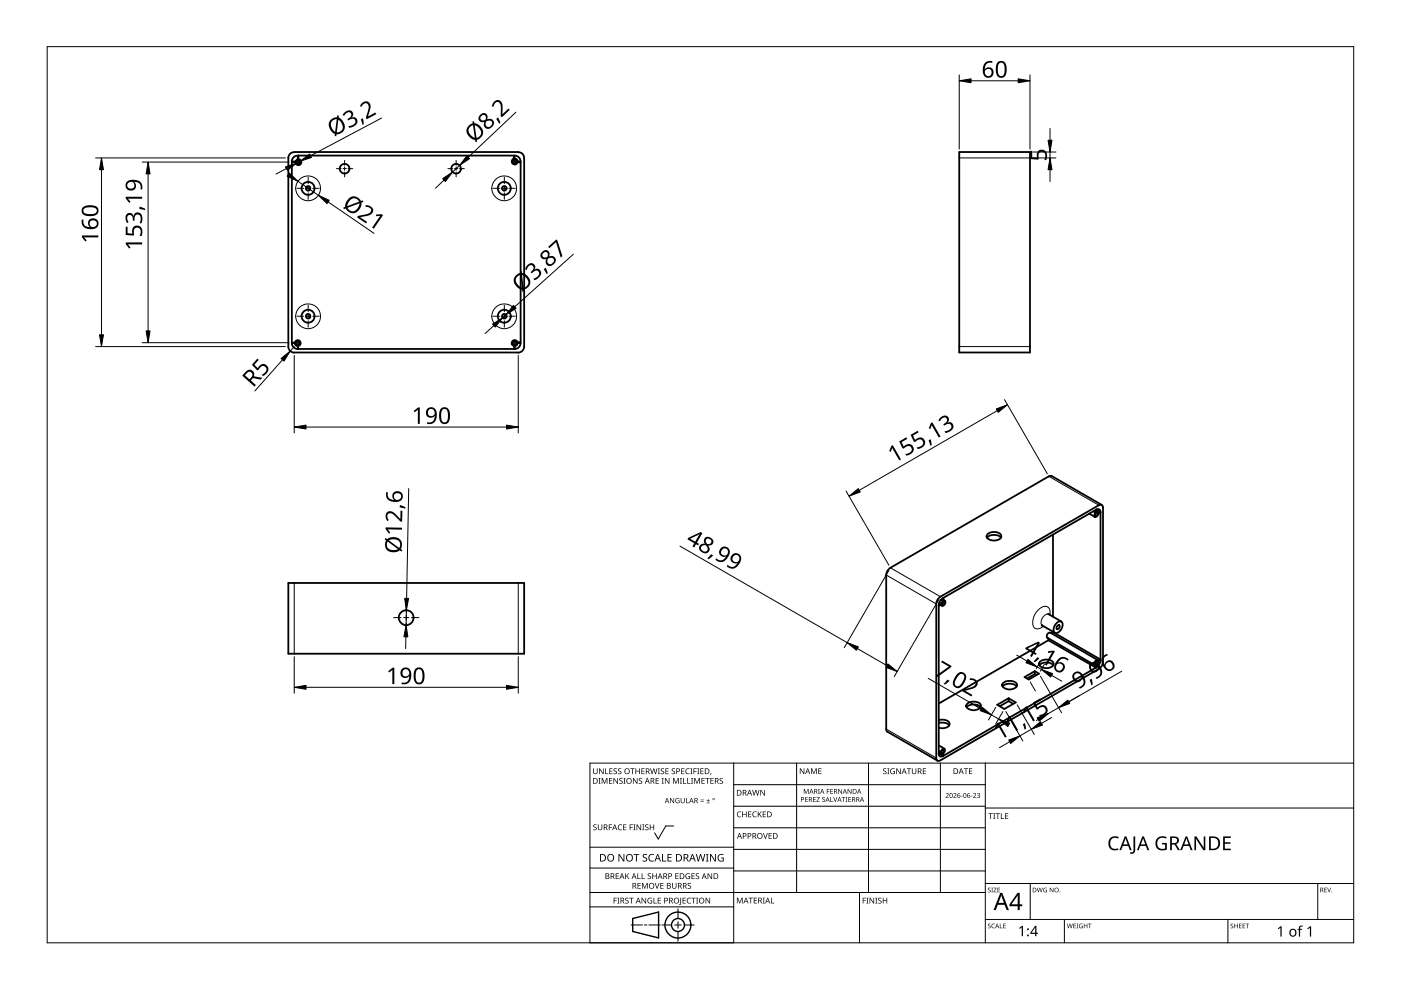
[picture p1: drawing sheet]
<svg xmlns="http://www.w3.org/2000/svg" width="297mm" height="210mm" viewBox="0 0 297 210" stroke-linecap="round" stroke-linejoin="round" font-family="sans-serif">
<g fill="none" stroke="#000" stroke-width=".38">
<path d="M62.4 32.3a1.19 1.19 0 0 0-1.3 1.2v40M62.7 34.4h-.8v38.3h.6M63.1 33.8v-.8a1.28 1.28 0 0 0-1.3 1.3l.9-.1 .4-.4M63.2 33.8a.62 .62 0 0 1 .7 .6 .62 .62 0 0 1-.6 .6 .62 .62 0 0 1-.6-.6M108.9 33.7a.63 .63 0 0 0-.2 1 .63 .63 0 0 0 1-.3M108.9 33.7l.1-.7h-45.7v.8M109.1 33.6a.58 .58 0 0 1 .6 .7M109.1 33a1.23 1.23 0 0 1 1.3 1.3M109.1 33v.6M109.7 34.4h.7v38.2h-.7a.62 .62 0 0 0-1-.3 .62 .62 0 0 0 .3 1v.7h-45.8v-.6a.63 .63 0 0 0 .5-.7 .63 .63 0 0 0-.6-.6 .63 .63 0 0 0-.6 .6M109.8 34.2h.6M109.9 32.3a1.19 1.19 0 0 1 1.2 1.2v40"/>
<path d="M109.9 32.2h-47.5M203.4 32.2h15v42.5h-15zM61.1 73.5a1.3 1.3 0 0 0 1.3 1.3M61.8 72.7h.7a.61 .61 0 0 0 .6 .7v.6a1.34 1.34 0 0 1-1.3-1.3zM62.4 74.7h47.5M109.1 73.4v.6M109.7 72.7a.61 .61 0 0 1-.6 .7M109.8 72.7h.6M110.4 72.7a1.26 1.26 0 0 1-1.3 1.3M111.1 73.5a1.29 1.29 0 0 1-1.2 1.3M209.3 114a2.15 2.15 0 0 1 2.9 0M209.5 113.2a2.19 2.19 0 0 1 2.7 .2 .87 .87 0 0 1-1 1.2 1.68 1.68 0 0 1-2-.9z"/>
<path d="M222.3 101l.7-.1 10.6 6.2M222.4 101l-33.6 19.4M223.3 113.3v17.5M230.9 108.9l1.2 .7M231.8 108.4l.5 .3M232.3 108.7l-.3 .5 .1 .4a.66 .66 0 0 0 .7-.6l.5-.3v31.1M232.3 108.7v-.6l-32.3 18.7v.6M232.4 108.6l.2-.1 .3 .3M232.4 108.8l.2-.1 .1 .3-.2 .3-.3 .1v-.3zM232.4 108a.55 .55 0 0 1 .6 0 .55 .55 0 0 1 .3 .6M232.4 108.3l.4 .2M232.4 108v.6"/>
<path d="M232.4 108l.9 .5-.4 .3M233 107.2a.53 .53 0 0 1 .6-.1 .53 .53 0 0 1 .2 .6l.1 32.6-.3 .9-.6 .6-33.6 19.4M233 107.1l-33.6 19.4M61.1 123.6h50v15h-50zM187.9 121.9v32.7M188.8 120.4l-.7 .7-.2 .8M199.2 127.8l.4 .2-.6 .3M199.3 126.5l-.5 .7-.3 .8v33a.47 .47 0 0 0 .4 .3 .47 .47 0 0 0 .4-.1M199.4 128.3l.3 .1M199.6 128.1l-.6 .4v31.2l.5-.2M199.9 127.5l-.3 .5M199.9 126.8l-.6 .7-.3 .9"/>
<path d="M199.9 126.8v.7l-.4-.3M199.9 127.6h.3l.1 .2-.2 .4-.3 .1-.1-.3zM200 127.4l.2-.1a.58 .58 0 0 1 .1 .8 .58 .58 0 0 1-.7 .2v-.1M200 127.2l.3 .2M220.9 132.6h.1M220.9 132.6l2.8 1.6M222.3 130.1h.1M222.3 130.1l2.7 1.7M222.3 135.7l10.1 5.9M222.3 135.3v.4M222.3 135.7l-23.3 13.5M223.3 134l-.4 .2"/>
<path d="M223.3 134l10 5.8M223.3 133.9v.1M223.9 132.2a.77 .77 0 0 1 1.1-.4 .77 .77 0 0 1 .2 1.2 1.41 1.41 0 0 1-1.6 1.2 1.43 1.43 0 0 1 .3-2zM224.2 132.6h.4a.55 .55 0 0 1 0 .5 .55 .55 0 0 1-.5 .3l-.1-.3zM232.8 140l-10.1-5.8a.7 .7 0 0 0-.7 1l10.1 5.8M233.3 140l-.4 .2M233.3 139.8l-.4 .3M187.9 154.6l.2 .6M188.2 155.2l10.6 6.1M199 152.7l.8-.1a1.41 1.41 0 0 1 1.5 .9 1.62 1.62 0 0 1-2 .9l-.3-.1M199 159.8l.1 .2a.51 .51 0 0 0 .8 .3M199 153.3l.8-.1a1.59 1.59 0 0 1 1.5 .6"/>
<path d="M199 159.8l.5-.2 .1 .2h.3M199 158l1.2 .7M199 159.8l.9 .5v-.5M199 159.2l.5 .3M199.3 159.6l.3 .2M199.5 159.5v-.2a.61 .61 0 0 1 .7-.5 .67 .67 0 0 1-.3 1M199.8 159l.2-.1a.35 .35 0 0 1 .1 .5 .35 .35 0 0 1-.5 .1zM204.9 150a2.15 2.15 0 0 1 3 0M205.2 149.1a2.31 2.31 0 0 1 2.7 .3 .89 .89 0 0 1-1 1.1 1.67 1.67 0 0 1-2-.8zM211.4 149.4l2.4-1.4 1.6 .9-2.5 1.4zM212.6 145.6a2.15 2.15 0 0 1 2.9 0M212.8 144.7a2.34 2.34 0 0 1 2.8 .3 .74 .74 0 0 1-.6 1 1.89 1.89 0 0 1-2.5-.7z"/>
<path d="M213.8 148.7l-1.8 1M213.8 148.7l1 .5M213.8 148v.7M217.2 143.6l2.2-1.3 .9 .5-2.2 1.3zM219.4 142.9l-1.6 1M219.4 142.9l.4 .2M219.4 142.3v.6M220.3 141.1a2.15 2.15 0 0 1 3 0M220.6 140.2a2.17 2.17 0 0 1 2.7 .3 .87 .87 0 0 1-1 1.1 1.68 1.68 0 0 1-2-.8zM232.4 141v.6M232.4 141.6l-32.4 18.7v-.5M232.4 140.2h.2l.1 .2-.2 .4-.3 .1v-.3z"/>
<path d="M232.8 140.1v-.1a.63 .63 0 0 0-.7 .3 .63 .63 0 0 0 .1 .8h.1M232.9 140.3l-.2 .4-.3 .3M233.3 140l-.3 .9-.6 .6v-.5"/>
<circle cx="63.3" cy="34.4" r=".4"/>
<circle cx="65.3" cy="39.9" r="1.37"/>
<circle cx="65.3" cy="39.9" r=".47"/>
<circle cx="73.1" cy="35.8" r="1.02"/>
<circle cx="96.7" cy="35.8" r="1.01"/>
<circle cx="106.9" cy="39.9" r="1.38"/>
<circle cx="106.9" cy="39.9" r=".48"/>
<circle cx="109.1" cy="34.2" r=".4"/>
<circle cx="63.1" cy="72.7" r=".39"/>
<circle cx="65.3" cy="67.1" r="1.37"/>
<circle cx="65.3" cy="67" r=".47"/>
<circle cx="106.9" cy="67.1" r="1.37"/>
<circle cx="106.9" cy="67" r=".48"/>
<circle cx="109.1" cy="72.7" r=".4"/>
<circle cx="86.1" cy="131" r="1.57"/>
</g>
<g fill="none" stroke="#000" stroke-width=".21">
<path d="M218.4 33.5h-15M203.4 73.5h15M222.4 101l10.6 6.1M62.4 123.6v15M109.9 123.6v15M187.9 121.9l10.6 6.1M188.8 120.4l10.6 6.1M222.4 130.3a1.59 1.59 0 0 0-1.4 2.3M222.6 130.4a1.3 1.3 0 0 0-.5-1.7 1.3 1.3 0 0 0-1.8 .4 3.5 3.5 0 0 0-1.1 3.8 1.38 1.38 0 0 0 2-.1M187.9 154.6l10.6 6.1"/>
<circle cx="65.3" cy="39.9" r="2.63"/>
<circle cx="106.9" cy="39.9" r="2.63"/>
<circle cx="65.3" cy="67.1" r="2.63"/>
<circle cx="106.9" cy="67.1" r="2.63"/>
</g>
<path d="M10 9.9h277v190h-277z" fill="none" stroke="#000" stroke-width=".21"/>
<g fill="none" stroke="#000" stroke-width=".21">
<path d="M125.1 179.6h30.5M142.8 175.1h-1.6l-1.6 2.8-.8-1.3M155.6 166.4h53.3M155.6 161.8v38.1h-30.5v-38.1h161.9M168.9 161.8v27.4M184.1 161.8v27.4M199.4 161.8v27.4M208.9 170.9h-53.3M208.9 175.5h-53.3M208.9 161.8v38.1M287 171.3h-78.1M125.1 192.3h30.5"/>
<path d="M125.1 189.2h83.8M133.8 196.1h2.4M136.6 196.1h.6M140 196.1h-2.4M140.3 196.1h2.1M143.1 196.1h1.3M143.7 195.4v1.4M143.7 197.5v2M143.7 192.7v2M147.2 196.1h-2.1M155.6 180.1h53.3M155.6 184h-30.5"/>
<path d="M182.2 189.2v10.7M208.9 184.7h-53.3M218.4 187.3v7.6M225.7 194.9v5M260.3 194.9v5M279.4 187.3v7.6M287 194.9h-78.1M287 187.3h-78.1"/>
</g>
<g fill="#000">
<path d="M125.8 174.9l.5-.1h.2l-.1 .2a.25 .25 0 0 0-.3-.1 .25 .25 0 0 0 0 .4 .42 .42 0 0 1 .4 .5 .42 .42 0 0 1-.7 .2v-.1a.27 .27 0 0 0 .5 0 .27 .27 0 0 0-.1-.4l-.4-.2zM125.8 162.9h.1v.8a.32 .32 0 0 0 .3 .3 .32 .32 0 0 0 .3-.3v-.8h.2v.8a.47 .47 0 0 1-.5 .4 .47 .47 0 0 1-.4-.4zM126.9 165h.4l-.1 .1v1l.1 .1h-.4l.1-.1v-1zM126.8 174.8h.1v.8a.32 .32 0 0 0 .3 .3 .32 .32 0 0 0 .3-.3v-.8h.2v.8a.47 .47 0 0 1-.5 .4 .47 .47 0 0 1-.4-.4zM127 162.9h.2l.6 1v-1h.2v1.2h-.2l-.7-1 .1 1h-.2zM127.6 165h.2l.4 1 .4-1h.2v1.2h-.2v-1.1l-.4 1.1h-.1l-.4-1.1v1.1h-.1zM128.3 162.9h.2v1.1h.5v.1h-.7zM129.1 174.8h.7v.1h-.6v.5h.5v.1h-.5v.5h-.1zM129.1 165h.7v.1h-.5v.4h.5v.1h-.5v.4h.5v.2h-.7zM129.2 162.9h.7v.1h-.5v.4h.4v.2h-.4v.4h.5v.1h-.7zM130.1 163l.5-.1 .2 .1v.1a.25 .25 0 0 0-.4-.1 .25 .25 0 0 0 0 .4 .42 .42 0 0 1 .4 .5 .42 .42 0 0 1-.7 .2v-.1a.27 .27 0 0 0 .5 0 .27 .27 0 0 0-.1-.4l-.4-.2zM130.1 165h.1l.7 1v-1h.1v1.2h-.2l-.6-1v1h-.1z"/>
<path d="M131.1 175l.5-.2 .3 .1-.1 .1a.49 .49 0 0 0-.7 .4 .49 .49 0 0 0 .8 .4 .57 .57 0 0 1-.8 0 .57 .57 0 0 1 0-.8zM131.1 163l.4-.1 .2 .1v.1a.25 .25 0 0 0-.4-.1 .25 .25 0 0 0 0 .4 .42 .42 0 0 1 .4 .5 .42 .42 0 0 1-.6 .2v-.1a.27 .27 0 0 0 .4 0 .27 .27 0 0 0-.1-.4l-.3-.2zM131.4 165.1l.4-.2 .2 .1v.1a.25 .25 0 0 0-.4-.1 .25 .25 0 0 0 0 .4l.4 .2v.4l-.4 .2-.3-.1 .1-.1a.27 .27 0 0 0 .4 .1 .27 .27 0 0 0-.1-.4l-.4-.3zM132.2 165h.4l-.1 .1v1l.1 .1h-.4l.1-.1v-1zM132.1 174.8h.7v.1h-.5v.4h.5v.1h-.5v.5h.5v.1h-.7zM133.5 174.8h.7v.1h-.5v.5h.5v.1h-.5v.5h-.2zM133.6 162.9h.9v.1h-.3v1.1h-.2v-1.1h-.4zM134.3 174.8h.4l-.1 .1v1l.1 .1h-.4l.1-.1v-1zM134.2 165h.2l.6 1v-1h.2v1.2h-.2l-.7-1v1h-.1zM134.7 162.9h.2v.5h.6v-.5h.2v1.2h-.2v-.5h-.6v.5h-.2zM135 174.8h.1l.7 1v-1h.1v1.2h-.2l-.6-1v1h-.1zM135.5 165.1l.4-.2 .2 .1v.1a.25 .25 0 0 0-.4-.1 .25 .25 0 0 0 0 .4l.4 .2v.4l-.4 .2-.3-.1 .1-.1a.27 .27 0 0 0 .4 .1 .27 .27 0 0 0-.1-.4l-.3-.3z"/>
<path d="M136.2 174.8h.4l-.1 .1v1l.1 .1h-.4l.1-.1v-1zM136 162.9h.7v.1h-.6v.4h.5v.2h-.5v.4h.6v.1h-.7zM136.8 174.9l.4-.1h.3l-.1 .2a.25 .25 0 0 0-.3-.1 .25 .25 0 0 0 0 .4 .42 .42 0 0 1 .4 .5 .42 .42 0 0 1-.7 .2v-.1a.27 .27 0 0 0 .5 0 .27 .27 0 0 0-.1-.4l-.4-.2zM137.8 174.8h.1v.5h.6v-.5h.2v1.2h-.2v-.6h-.6v.6h-.1zM137.8 162.9h.2l.3 1 .2-1h.2l.3 1 .2-1h.2l-.3 1.2h-.2l-.3-1-.3 1h-.1zM139 165h.7v.1h-.5v.4h.5v.1h-.5v.4h.5v.2h-.7zM139.5 162.9h.4l-.1 .1v1l.1 .1h-.4l.1-.1v-1zM140.3 165h.4l-.1 .1v1l.1 .1h-.4l.1-.1v-1zM140.1 163l.5-.1 .2 .1v.1a.25 .25 0 0 0-.4-.1 .25 .25 0 0 0 0 .4 .42 .42 0 0 1 .4 .5 .42 .42 0 0 1-.7 .2l.1-.1a.27 .27 0 0 0 .4 0 .27 .27 0 0 0-.1-.4l-.4-.2zM141.1 162.9h.7v.1h-.6v.4h.5v.2h-.5v.4h.6v.1h-.7zM141 165h.1l.7 1v-1h.1v1.2h-.1l-.7-1v1h-.1zM142.1 169.2h.1l.6 .9v-.9h.1v1.1h-.1l-.6-.9v.9h-.1z"/>
<path d="M142.5 163l.4-.1 .2 .1v.1a.25 .25 0 0 0-.4-.1 .25 .25 0 0 0 0 .4 .42 .42 0 0 1 .4 .5 .42 .42 0 0 1-.6 .2v-.1a.27 .27 0 0 0 .4 0 .27 .27 0 0 0-.1-.4l-.4-.2zM142.7 165h.2l.4 1 .4-1h.2v1.2h-.1v-1.1l-.4 1.1h-.2l-.4-1.1v1.1h-.1zM143.3 169.3l.5-.1 .3 .1-.1 .1a.45 .45 0 0 0-.7 .3 .45 .45 0 0 0 .6 .5v-.4h-.2v-.1h.4v.6a.6 .6 0 0 1-.8-.2 .6 .6 0 0 1 0-.8zM144.2 165h.4l-.2 .1v1l.2 .1h-.4l.1-.1v-1zM144.8 165h.2v1h.5v.2h-.7zM144.4 162.9h.7v.1h-.5v.4h.5v.2h-.5v.4h.5v.1h-.7zM144.3 169.2h.2v.7a.28 .28 0 0 0 .2 .3 .28 .28 0 0 0 .3-.3v-.7h.2v.7a.42 .42 0 0 1-.5 .4 .42 .42 0 0 1-.4-.4zM145.5 169.2h.1v1h.5v.1h-.6zM145.7 165h.2v1h.5v.2h-.7zM145.5 163.1l.3-.2 .4 .1v.1l-.3-.1a.49 .49 0 0 0-.4 .7 .49 .49 0 0 0 .7 .3 .57 .57 0 0 1-.8-.1 .57 .57 0 0 1 0-.8zM146.4 162.9h.4l-.1 .1v1l.1 .1h-.4l.1-.1v-1zM146.5 165h.5l-.2 .1v1l.2 .1h-.5l.2-.1v-1z"/>
<path d="M147 162.9h.7v.1h-.5v.5h.5v.1h-.5v.5h-.2zM147.2 165h.2l.4 1 .4-1h.2v1.2h-.2l.1-1.1-.5 1.1h-.1l-.4-1.1v1.1h-.1zM147.8 162.9h.5l-.2 .1v1l.2 .1h-.5l.2-.1v-1zM148.5 169.9h.7v.1h-.7zM148.5 169.5h.7v.2h-.7zM148.5 162.9h.7v.1h-.6v.4h.5v.2h-.5v.4h.6v.1h-.7zM148.7 165h.7v.1h-.5v.4h.5v.1h-.5v.4h.5v.2h-.7zM149.8 170.2h.7v.1h-.7zM149.5 165h.9v.1h-.3v1.1h-.2v-1.1h-.4zM150.1 169.4l.1 .3h.3l-.3 .1v.3l-.1-.3h-.3l.3-.1zM150.7 163.9h.1l-.2 .4zM150.6 165h.7v.1h-.5v.4h.5v.1h-.5v.4h.5v.2h-.7z"/>
<path d="M152.6 165.1l.4-.2 .3 .1-.1 .1a.25 .25 0 0 0-.4-.1 .25 .25 0 0 0 0 .4l.4 .2 .1 .4-.4 .2-.4-.1 .1-.1a.27 .27 0 0 0 .5 .1 .27 .27 0 0 0-.1-.4l-.4-.3zM156.4 172.2l.4-.2 .4 .1-.1 .1a.49 .49 0 0 0-.7 .5 .49 .49 0 0 0 .7 .4 .57 .57 0 0 1-.8 0 .57 .57 0 0 1 0-.8zM157.4 172.1h.1v.5h.7v-.5h.1v1.2h-.1v-.6h-.7v.6h-.1zM158.6 172.1h.7v.1h-.5v.4h.5v.1h-.5v.4h.5v.2h-.7zM159.7 172.2l.3-.2 .4 .1v.1h-.3a.49 .49 0 0 0-.4 .6 .49 .49 0 0 0 .7 .3 .57 .57 0 0 1-.8 0 .57 .57 0 0 1 0-.8zM159.5 167.5h.1l.3 1 .3-1h.1l.3 1 .3-1h.1l-.3 1.2h-.2l-.3-1.1-.2 1.1h-.2zM160.7 172.1h.1v.6l.5-.6h.2l-.5 .5 .5 .7h-.1l-.5-.6-.1 .6h-.1zM161.8 176.6h.1l.4 1.1 .3-1.1h.2l-.4 1.2h-.2zM161.2 167.5h.2l.6 1v-1h.2v1.2h-.2l-.7-1v1h-.1zM161.7 172.1h.7v.1h-.5v.4h.5v.1h-.5v.4h.5v.2h-.7zM163 176.6h.6v.2h-.5v.3h.5v.2h-.5v.4h.5v.1h-.6zM169.6 162.9h.2l.6 1v-1h.1v1.2h-.1l-.7-1v1h-.1z"/>
<path d="M170.4 167.3h.2l.3 .8 .4-.8h.1v1h-.1v-.9l-.4 .9-.4-.9v.9h-.1zM170.7 169h.6v.1h-.5v.3h.4v.1h-.4v.4h.5v.1h-.6zM172 162.9h.2l.4 1 .3-1h.3v1.2h-.2v-1l-.4 1h-.1l-.4-1.1v1.1h-.1zM172.4 169h.6v.1h-.5v.3h.4v.1h-.4v.4h.5v.1h-.6zM173.1 169h.7l-.5 .9h.5v.1h-.7l.5-.9h-.5zM173.4 167.3h.4l-.1 .1 .1 .9h-.4l.2-.1zM173.5 162.9h.7v.1h-.5v.4h.4v.1h-.4v.5h.5v.1h-.7zM174.4 169.1l.3-.1h.2v.2a.25 .25 0 0 0-.4-.1 .25 .25 0 0 0 0 .3 .25 .25 0 0 0 .3 .1l.1 .2v.3h-.5l-.1-.1a.25 .25 0 0 0 .4 .1 .25 .25 0 0 0 0-.4l-.4-.2zM175.3 167.3h.6v.1h-.5v.4h.4v.1h-.4v.4h-.1zM176.1 169h.1v.9h.4v.1h-.5zM176 167.3h.6v.1h-.4v.3h.4v.1h-.4v.4h.4v.1h-.6zM176.7 169h.1l.3 .9 .3-.9h.1l-.3 1h-.2z"/>
<path d="M177.7 167.3h.2l.5 .8v-.8h.1v1h-.1l-.6-.8v.8h-.1zM178.5 169h.7v.1h-.3v.9h-.1v-.9h-.3zM179.3 169h.4l-.2 .1 .2 .9h-.4l.1-.1zM179.9 169h.5v.1h-.4v.3h.4v.1h-.4v.4h.4v.1h-.5zM179.7 167.3h.2l.5 .8v-.8h.1v1h-.1l-.6-.8v.8h-.1zM187.3 163l.4-.1 .2 .1v.1a.25 .25 0 0 0-.4-.1 .25 .25 0 0 0 0 .4 .42 .42 0 0 1 .4 .5 .42 .42 0 0 1-.6 .2v-.1a.27 .27 0 0 0 .4 0 .27 .27 0 0 0-.1-.4l-.3-.2zM188.1 162.9h.5l-.2 .1v1l.2 .1h-.5l.2-.1v-1zM188.9 163.1l.5-.2 .3 .1v.1a.5 .5 0 0 0-.8 .4 .5 .5 0 0 0 .7 .5v-.4h-.3v-.1h.4v.6a.66 .66 0 0 1-.8-.1 .66 .66 0 0 1 0-.9zM190 162.9h.2l.7 1-.1-1h.2v1.2h-.2l-.6-1v1h-.2zM192.3 162.9h.9v.1h-.4v1.1h-.2v-1.1h-.3zM193.3 162.9h.2v.8a.32 .32 0 0 0 .3 .3 .32 .32 0 0 0 .3-.3v-.8h.2v.8a.47 .47 0 0 1-.5 .4 .47 .47 0 0 1-.5-.4zM195.7 162.9h.6v.1h-.5v.4h.5v.2h-.5v.4h.5v.1h-.6z"/>
<path d="M200.5 168.3a.37 .37 0 0 1 .6 0 .37 .37 0 0 1-.2 .5l-.2 .3h.5v.1h-.7l.3-.4a.27 .27 0 0 0 .2-.4 .27 .27 0 0 0-.4-.1zM202.1 168.3a.37 .37 0 0 1 .6 0 .37 .37 0 0 1-.2 .5l-.2 .3h.5v.1h-.7l.3-.4a.27 .27 0 0 0 .3-.4 .27 .27 0 0 0-.5-.1zM203.8 168.7h.3v.1h-.3zM204.4 162.9h.9v.1h-.4v1.1h-.2v-1.1h-.3zM205.8 168.7h.4v.1h-.4zM205.4 162.9h.7v.1h-.5v.4h.5v.1h-.5v.5h.5v.1h-.7zM206.3 168.3a.37 .37 0 0 1 .6 0 .37 .37 0 0 1-.2 .5l-.2 .3h.5v.1h-.7l.3-.4a.27 .27 0 0 0 .3-.4 .27 .27 0 0 0-.5-.1zM207.1 168.2l.5-.1 .2 .3a.23 .23 0 0 0-.2 .2 .23 .23 0 0 0 .2 .2l-.2 .4h-.4l-.1-.2a.26 .26 0 0 0 .4 .1 .26 .26 0 0 0 .1-.4l-.3-.1a.23 .23 0 0 0 .3-.1 .23 .23 0 0 0-.1-.3 .23 .23 0 0 0-.3 .1zM209.6 172.4h.9v.2h-.4v1h-.1v-1h-.4zM210.6 172.4h.4l-.1 .1v1l.1 .1h-.4l.1-.1v-1zM211.1 172.4h.9v.2h-.4v1h-.1v-1h-.4zM212.2 172.4h.2v1.1h.5v.1h-.7z"/>
<path d="M213.1 172.4h.7v.2h-.6v.3h.5v.2h-.5v.4h.6v.1h-.7zM235.4 177.7a1.63 1.63 0 0 1 1.8-.2l-.1 .3a1.14 1.14 0 0 0-1.4 .1 1.14 1.14 0 0 0-.2 1.4 1.11 1.11 0 0 0 1.6 .6v.3a1.52 1.52 0 0 1-1.9-.5 1.52 1.52 0 0 1 .2-2zM245.4 177.7a1.87 1.87 0 0 1 2-.2l-.2 .3a1.2 1.2 0 0 0-1.8 .9 1.2 1.2 0 0 0 1.6 1.2v-.9h-.6v-.3h1v1.5a1.59 1.59 0 0 1-2.4-.9v-.2a1.66 1.66 0 0 1 .4-1.4zM130.1 190.3h.7v.2h-.5v.4h.4v.1h-.4v.6h-.2zM130.5 185.2h.7v.1h-.5v.4h.5v.1h-.5v.4h.5v.2h-.7zM130.9 190.3h.4l-.1 .2v.9l.1 .2h-.4l.1-.2v-.9zM131.1 181.1h.3l.8 1.3v-1.3h.2v1.6h-.3l-.8-1.4v1.4h-.2zM132.6 190.5l.4-.2 .3 .1-.1 .1a.25 .25 0 0 0-.4-.1 .25 .25 0 0 0 0 .4 .4 .4 0 0 1 .5 .3 .4 .4 0 0 1-.3 .5 .4 .4 0 0 1-.5-.2h.1a.27 .27 0 0 0 .5 .1 .27 .27 0 0 0-.1-.5l-.4-.2zM132.6 185.2h.1v.6l.6-.6h.1l-.4 .5 .5 .7h-.2l-.5-.6-.1 .6h-.1zM133.4 190.3h.9v.2h-.4v1.1h-.1v-1.1h-.4zM134.3 181.1h1.2v.2h-.5v1.4h-.2v-1.4h-.5zM135.2 185.2h.1v1h.5v.2h-.6z"/>
<path d="M135.2 187.2h.6v.1h-.5v.4h.5v.2h-.5v.4h.5v.1h-.6zM136 185.2h.2v1h.5v.2h-.7zM136.1 187.2h.2l.4 1 .4-1h.2v1.2h-.1v-1l-.4 1h-.2l-.4-1 .1 1h-.2zM136 190.3h.2l.7 1.1-.1-1.1h.2v1.3h-.2l-.6-1v1h-.2zM136.3 181.2l.4-.1h.5l-.2 .2a.33 .33 0 0 0-.5 .1 .33 .33 0 0 0 .4 .4 .49 .49 0 0 1 .3 .7 .49 .49 0 0 1-.8 .2l-.2-.1v-.2l.3 .1a.35 .35 0 0 0 .5-.2 .35 .35 0 0 0-.4-.4l-.3-.3zM137.4 190.5l.6-.2 .3 .1-.1 .1a.5 .5 0 0 0-.8 .4 .5 .5 0 0 0 .7 .5v-.3h-.3v-.2h.5v.6a.66 .66 0 0 1-.9-.1 .66 .66 0 0 1 0-.9zM137.4 185.3l.4-.2 .2 .1v.1a.25 .25 0 0 0-.4-.1 .25 .25 0 0 0 0 .4 .42 .42 0 0 1 .4 .6 .42 .42 0 0 1-.6 .2v-.2a.27 .27 0 0 0 .4 .1 .27 .27 0 0 0-.1-.4l-.3-.3zM137.7 181.3l.4-.2h.6l-.1 .2-.4-.1a.64 .64 0 0 0-.5 .9 .64 .64 0 0 0 .9 .3v.2a.83 .83 0 0 1-1-.3 .83 .83 0 0 1 .1-1zM138.6 190.3h.1v1.1h.5v.2h-.6zM138.8 187.2h.2l.3 1.1 .4-1.1h.1l-.4 1.2h-.1zM138.3 185.2h.2v.5h.6v-.5h.1v1.2h-.1v-.6h-.6v.6h-.2zM139.5 190.3h.6v.2h-.5v.4h.5v.1h-.5v.4h.5v.2h-.6z"/>
<path d="M140.4 181.1h.2v1.4h.7v.2h-.9zM140 187.2h.7v.1h-.5v.4h.5v.2h-.5v.4h.5v.1h-.7zM141.5 181.1h.9v.2h-.7v.4h.7v.2h-.7v.6h.7v.2h-.9zM142.5 187.2h.1v.8a.32 .32 0 0 0 .4 .3 .32 .32 0 0 0 .3-.3v-.8h.1v.8a.47 .47 0 0 1-.4 .4 .47 .47 0 0 1-.5-.4zM143.2 185.2h.7v.1h-.6v.4h.5v.1h-.5v.4h.6v.2h-.7zM144.2 190.3h.2v1.3l-.1 .2-.3 .1v-.2l.2-.1zM144.7 190.3h.7v.2h-.5v.4h.5v.1h-.5v.4h.5v.2h-.7zM145.5 185.3l.4-.2 .4 .1-.1 .1a.5 .5 0 0 0-.7 .4 .5 .5 0 0 0 .7 .5v-.3h-.3v-.2h.4v.6a.66 .66 0 0 1-.9-.1 .66 .66 0 0 1 .1-.9zM145.8 190.5l.3-.2 .4 .1v.1h-.3a.49 .49 0 0 0-.4 .6 .49 .49 0 0 0 .7 .3 .57 .57 0 0 1-.8 0 .57 .57 0 0 1 0-.8zM145.9 187.3l.4-.1 .2 .1v.1a.25 .25 0 0 0-.4-.1 .25 .25 0 0 0 0 .4l.4 .2v.3l-.4 .2h-.3l.1-.1a.27 .27 0 0 0 .4 0 .27 .27 0 0 0-.1-.4l-.4-.2zM146.6 190.3h.9v.2h-.4v1.1h-.1v-1.1h-.4zM146.6 185.2h.7v.1h-.5v.4h.5v.1h-.5v.4h.5v.2h-.7z"/>
<path d="M147.6 190.3h.4l-.1 .2v.9l.1 .2h-.4l.1-.2v-.9zM147.6 185.3l.4-.2 .2 .1v.1a.25 .25 0 0 0-.4-.1 .25 .25 0 0 0 0 .4 .42 .42 0 0 1 .4 .6 .42 .42 0 0 1-.7 .2l.1-.2a.27 .27 0 0 0 .4 .1 .27 .27 0 0 0-.1-.4l-.4-.3zM147.5 181.1h.2l.4 1.3 .3-1.3h.2l.4 1.3 .3-1.3h.2l-.4 1.6h-.2l-.4-1.4-.3 1.4h-.2zM149.7 181.1h.5l-.2 .1v1.3l.2 .2h-.5l.1-.2v-1.3zM149.6 190.3h.2l.6 1.1v-1.1h.2v1.3h-.2l-.7-1v1h-.1zM150 185.2h.2l.6 1v-1h.2v1.2h-.2l-.6-1v1h-.2zM150.5 181.1h.3l.8 1.3v-1.3h.2v1.6h-.2l-.9-1.4v1.4h-.2zM152.4 181.3l.7-.2h.3l-.1 .2a.65 .65 0 0 0-1 .5 .65 .65 0 0 0 .9 .7v-.5h-.3v-.2h.5v.8a.86 .86 0 0 1-1.1-.2 .86 .86 0 0 1 .1-1.1zM156.2 190.3h.3l.3 1 .4-1h.3v1.2h-.2v-1l-.4 1h-.1l-.4-1v1h-.2zM158.7 190.3h.9v.2h-.3v1h-.2v-1h-.4zM159.8 190.3h.7v.2h-.5v.3h.5v.2h-.5v.4h.5v.1h-.7zM161.7 190.3h.5l-.2 .2v.9l.2 .1h-.5l.2-.1v-.9z"/>
<path d="M163.5 190.3h.1v1.1h.6v.1h-.7zM182.9 190.3h.7v.2h-.5v.4h.5v.1h-.5v.6h-.2zM183.7 190.3h.4l-.1 .2v.9l.1 .2h-.4l.1-.2v-.9zM184.4 190.3h.1l.7 1v-1h.1v1.3h-.1l-.7-1v1h-.1zM185.6 190.3h.4l-.1 .2v.9l.1 .2h-.4l.1-.2v-.9zM186.2 190.5l.5-.2 .2 .1v.1a.25 .25 0 0 0-.4-.1 .25 .25 0 0 0 0 .4l.4 .2v.4l-.4 .2-.3-.1v-.1a.27 .27 0 0 0 .5 .1 .27 .27 0 0 0-.1-.5l-.4-.2zM187.2 190.3h.1v.6h.6v-.6h.2v1.3h-.2v-.6h-.6v.6h-.1zM209.5 188.3l.3-.1 .2 .2a.24 .24 0 0 0-.3-.1 .24 .24 0 0 0-.1 .3 .24 .24 0 0 0 .3 .1l.2 .2-.1 .2-.4 .1-.2-.2a.23 .23 0 0 0 .4 .2 .23 .23 0 0 0 0-.4l-.3-.2zM209.5 195.9l.3-.1 .2 .2a.24 .24 0 0 0-.3-.1 .24 .24 0 0 0-.1 .3 .24 .24 0 0 0 .3 .1 .31 .31 0 0 1 0 .5 .31 .31 0 0 1-.5-.1 .23 .23 0 0 0 .4 .1 .23 .23 0 0 0 0-.4l-.3-.2zM210.2 188.2h.3l-.1 .1 .1 .9h-.3l.1-.1zM210.3 196l.4-.2 .2 .1v.1a.39 .39 0 0 0-.6 .3 .39 .39 0 0 0 .6 .4 .46 .46 0 0 1-.7-.1 .46 .46 0 0 1 .1-.6zM210.7 188.2h.6l-.5 .9h.5v.1h-.7l.5-.9h-.4z"/>
<path d="M212 195.8h.1v.9l.4 .1h-.5zM211.5 188.2h.5l-.4 .1v.3h.4l-.4 .1v.4l.4 .1h-.5zM212.7 195.8h.5l-.4 .1v.3h.4l-.4 .2v.3l.4 .1h-.5zM216.1 196.8l.6-.5h.2v2.2h-.3v-1.9l-.4 .4zM219.8 188.2h.2l.2 .8 .2-.8h.1l.3 .8 .2-.8h.1l-.3 1h-.1l-.2-.8-.3 .8h-.1zM221.3 188.3h.7h-.1a.4 .4 0 0 0-.6 .4 .4 .4 0 0 0 .6 .4v-.3l-.2-.1h.3v.5a.53 .53 0 0 1-.7-.2 .53 .53 0 0 1 0-.7zM222.6 188.2h.1l.5 .8v-.8h.1v1h-.1l-.5-.8v.8h-.1zM226.2 195.8h.1l.2 .9 .3-.9h.1l.2 .9 .2-.9h.1l-.2 1h-.1l-.3-.8-.2 .8h-.1zM227.6 195.8h.5l-.4 .1v.3h.4l-.4 .2v.3l.4 .1h-.5zM228.3 195.8h.3l-.1 .1 .1 .9h-.3l.1-.1zM228.9 196l.7-.1-.2 .1a.4 .4 0 0 0-.5 .3 .4 .4 0 0 0 .5 .4v-.3l-.2-.1h.4v.5a.53 .53 0 0 1-.7-.1 .53 .53 0 0 1 0-.7zM229.8 195.8h.1v.4h.5v-.4h.1v1h-.1v-.4h-.5v.4h-.1z"/>
<path d="M230.7 195.8h.7l-.3 .1v.9h-.1v-.9zM240.3 177.3h.4v2.9a.75 .75 0 0 1-1.1 .8v-.3a.45 .45 0 0 0 .5 0 .45 .45 0 0 0 .2-.5zM253.2 177.3h.5l1.5 2.5v-2.5h.4v3h-.5l-1.5-2.5v2.5h-.4zM259.3 177.3h1.7v.4h-1.3v.9h1.2v.3h-1.2v1h1.3v.4h-1.7zM260.9 195.9l.4-.1 .1 .2a.24 .24 0 0 0-.3-.1 .24 .24 0 0 0-.1 .3 .24 .24 0 0 0 .4 .1 .31 .31 0 0 1 0 .5 .31 .31 0 0 1-.5-.1 .23 .23 0 0 0 .3 .1 .23 .23 0 0 0 .1-.4l-.4-.2zM261.7 195.8h.1v.4h.5v-.4h.1v1h-.1v-.4h-.5v.4h-.1zM262.7 195.8h.5l-.4 .1v.3h.4l-.4 .2v.3l.4 .1h-.5zM263.5 195.8h.5l-.4 .1v.3h.4l-.4 .2v.3l.4 .1h-.5zM264.1 195.8h.7l-.3 .1v.9h-.1v-.9zM270.9 196.9l.6-.5h.2v2.2h-.2v-1.9l-.4 .3zM275.5 196.4l.7-.1v.2h-.4l-.1 .2-.1 .2h.5v.2h-.5v1.5h-.2v-1.5h-.3l.3-.2zM277.2 196.9l.6-.5h.2v2.2h-.3v-1.9l-.4 .3z"/>
<path d="M280.8 188.2h.5l-.4 .1v.3h.4l-.4 .1v.4l.4 .1h-.5zM281.4 188.2h.1l.3 .8 .3-.8h.1l-.3 1h-.1z"/>
<path d="M125.8 165h.3a.54 .54 0 0 1 .6 .6 .56 .56 0 0 1-.6 .6h-.3zM125.9 165.1v.9h.2a.43 .43 0 0 0 .5-.4 .41 .41 0 0 0-.5-.5z"/>
<path d="M128 174.8h.3a.35 .35 0 0 1 .5 .2 .35 .35 0 0 1-.3 .5l.4 .5h-.2l-.3-.5h-.2v.5h-.2zM128.2 174.9v.5h.1a.23 .23 0 0 0 .3-.2 .23 .23 0 0 0-.3-.3z"/>
<path d="M130.3 174.8h.1l.5 1.2h-.2l-.1-.4h-.5l-.2 .4h-.1zM130.3 175l-.2 .5h.4z"/>
<path d="M132.3 163.5a.61 .61 0 0 1 1.2 0 .61 .61 0 0 1-1.2 0zM132.7 163.1l-.1 .4a.45 .45 0 0 0 .5 .4 .45 .45 0 0 0 .3-.5 .45 .45 0 0 0-.5-.4z"/>
<path d="M132.7 165.6a.61 .61 0 0 1 1.2 0 .61 .61 0 0 1-1.2 0zM133.1 165.2a.47 .47 0 0 0-.1 .7 .47 .47 0 0 0 .7-.1 .45 .45 0 0 0 0-.6 .45 .45 0 0 0-.6 0z"/>
<path d="M136.9 162.9h.4a.35 .35 0 0 1 .4 .3 .35 .35 0 0 1-.2 .4l.3 .5h-.2l-.3-.5h-.2v.5h-.2zM137.1 163v.5h.2a.23 .23 0 0 0 .3-.2 .23 .23 0 0 0-.3-.3z"/>
<path d="M137.2 165h.1l.5 1.2h-.2l-.1-.4h-.5l-.1 .4h-.2zM137.2 165.1l-.2 .6h.4z"/>
<path d="M138 165h.3a.35 .35 0 0 1 .4 .2 .35 .35 0 0 1-.2 .4l.3 .6h-.2l-.3-.5h-.2v.5h-.1zM138.1 165.1v.4h.2a.23 .23 0 0 0 .3-.2 .23 .23 0 0 0-.3-.2z"/>
<path d="M141.4 169.2h.1l.4 1.1h-.1l-.2-.3h-.4l-.1 .3h-.2zM141.4 169.3l-.2 .5h.4z"/>
<path d="M143.4 162.9h.3a.41 .41 0 0 1 .5 .5 .41 .41 0 0 1-.6 .3v.4h-.2zM143.6 163v.5a.29 .29 0 0 0 .4-.2 .29 .29 0 0 0-.4-.3z"/>
<path d="M146.5 169.2h.2l.4 1.1h-.2l-.1-.3h-.4l-.2 .3h-.1zM146.6 169.3l-.2 .5h.4z"/>
<path d="M147.2 169.2h.3a.31 .31 0 0 1 .4 .2 .31 .31 0 0 1-.2 .4l.3 .5h-.1l-.3-.5h-.2v.5h-.2zM147.4 169.3v.4h.1a.21 .21 0 0 0 .3-.2 .21 .21 0 0 0-.3-.2z"/>
<path d="M149.4 162.9h.4a.61 .61 0 0 1 .6 .6 .61 .61 0 0 1-.6 .6h-.4zM149.6 163v1h.2a.48 .48 0 0 0 .4-.5 .48 .48 0 0 0-.4-.5z"/>
<path d="M151.1 169.4a.24 .24 0 0 1 .4 0 .24 .24 0 0 1-.4 0zM151.2 169.4a.15 .15 0 0 0 .3 0 .15 .15 0 0 0-.3 0z"/>
<path d="M151.6 165h.3a.35 .35 0 0 1 .4 .2 .35 .35 0 0 1-.2 .4l.3 .6h-.1l-.3-.5h-.3v.5h-.1zM151.7 165.1v.4h.2a.23 .23 0 0 0 .3-.2 .23 .23 0 0 0-.3-.2z"/>
<path d="M156.7 176.6h.2l.4 1.2h-.1l-.2-.3h-.5l-.1 .3h-.2zM156.8 176.8l-.2 .5h.4z"/>
<path d="M156.2 167.5h.4a.61 .61 0 0 1 .6 .6 .61 .61 0 0 1-.6 .6h-.4zM156.4 167.6v1h.2a.49 .49 0 0 0 .4-.4 .49 .49 0 0 0-.3-.6z"/>
<path d="M157.5 167.5h.3a.35 .35 0 0 1 .4 .2 .35 .35 0 0 1-.2 .4l.3 .6h-.1l-.3-.5h-.3v.5h-.1zM157.6 167.6v.5h.2a.23 .23 0 0 0 .3-.3 .23 .23 0 0 0-.3-.2z"/>
<path d="M157.5 176.6h.3a.41 .41 0 0 1 .5 .5 .41 .41 0 0 1-.7 .3v.4h-.1zM157.6 176.8v.4a.29 .29 0 0 0 .5-.2 .29 .29 0 0 0-.5-.2z"/>
<path d="M158.5 176.6h.3a.41 .41 0 0 1 .5 .5 .41 .41 0 0 1-.6 .3v.4h-.2zM158.7 176.8v.4a.29 .29 0 0 0 .4-.2 .29 .29 0 0 0-.4-.2z"/>
<path d="M158.8 167.5h.2l.5 1.2h-.2l-.1-.4h-.5l-.2 .4h-.1zM158.9 167.6l-.2 .6h.4z"/>
<path d="M159.6 176.6h.3a.35 .35 0 0 1 .4 .3 .35 .35 0 0 1-.2 .4l.3 .5h-.2l-.3-.5h-.2v.5h-.1zM159.7 176.8v.4h.2a.23 .23 0 0 0 .3-.2 .23 .23 0 0 0-.3-.2z"/>
<path d="M160.4 177.2a.65 .65 0 0 1 1.3 0 .65 .65 0 0 1-1.3 0zM160.8 176.8l-.1 .4a.45 .45 0 0 0 .5 .4 .45 .45 0 0 0 .4-.5 .45 .45 0 0 0-.5-.4z"/>
<path d="M162.7 172.1h.3a.61 .61 0 0 1 .6 .6 .61 .61 0 0 1-.6 .6h-.3zM162.8 172.2v.9h.2a.48 .48 0 0 0 .5-.4 .48 .48 0 0 0-.5-.5z"/>
<path d="M163.9 176.6h.4a.61 .61 0 0 1 .6 .7 .61 .61 0 0 1-.7 .5h-.3zM164.1 176.8v.9h.1a.48 .48 0 0 0 .5-.4 .48 .48 0 0 0-.4-.5z"/>
<path d="M169.8 169h.5l.2 .2-.1 .3-.4 .1v.4h-.2zM170 169.1v.4a.25 .25 0 0 0 .4-.2 .25 .25 0 0 0-.4-.2z"/>
<path d="M171.5 169h.3a.29 .29 0 0 1 .3 .2 .29 .29 0 0 1-.2 .4l.3 .4h-.1l-.3-.4h-.2v.4h-.1zM171.6 169.1v.4h.2a.2 .2 0 0 0 .2-.2 .2 .2 0 0 0-.2-.2z"/>
<path d="M171.2 162.9h.1l.5 1.2h-.2l-.1-.4h-.5l-.1 .4h-.2zM171.2 163.1l-.1 .5h.3z"/>
<path d="M172 167.3l.5 1-.3-.3h-.4l-.2 .3zM172 167.4l-.1 .5h.3z"/>
<path d="M172.6 167.3h.3a.29 .29 0 0 1 .4 .2 .29 .29 0 0 1-.2 .3l.3 .5h-.2l-.2-.4h-.2v.4h-.2zM172.8 167.4v.4h.1a.2 .2 0 0 0 .3-.2 .2 .2 0 0 0-.3-.2z"/>
<path d="M174.3 167.3l.5 1-.3-.3h-.4l-.2 .3zM174.3 167.4l-.1 .5h.3z"/>
<path d="M175.4 169l.5 1-.2-.3h-.4l-.3 .3zM175.5 169.1l-.2 .5h.3z"/>
<path d="M176.8 167.3h.3a.29 .29 0 0 1 .4 .2 .29 .29 0 0 1-.2 .3l.3 .5h-.2l-.2-.4h-.2v.4h-.2zM177 167.4v.4h.1a.2 .2 0 0 0 .2-.2 .2 .2 0 0 0-.2-.2z"/>
<path d="M177.9 169l.5 1-.2-.3h-.4l-.3 .3zM178 169.1l-.2 .5h.4z"/>
<path d="M179.1 167.3l.5 1-.3-.3h-.4l-.2 .3zM179.1 167.4l-.1 .5h.3z"/>
<path d="M180.7 169h.2a.29 .29 0 0 1 .4 .2 .29 .29 0 0 1-.2 .4l.3 .4h-.2l-.2-.4h-.2v.4h-.1zM180.8 169.1v.4h.1a.2 .2 0 0 0 .3-.2 .2 .2 0 0 0-.3-.2z"/>
<path d="M180.8 167.3h.3a.46 .46 0 0 1 .5 .5 .47 .47 0 0 1-.5 .5h-.3zM180.9 167.4v.8h.4l.2-.3-.1-.3z"/>
<path d="M181.5 169h.3a.29 .29 0 0 1 .4 .2 .29 .29 0 0 1-.2 .4l.3 .4h-.2l-.2-.4h-.2v.4h-.2zM181.7 169.1v.4h.1a.2 .2 0 0 0 .3-.2 .2 .2 0 0 0-.3-.2z"/>
<path d="M182.1 167.3l.5 1-.2-.3h-.4l-.3 .3zM182.2 167.4l-.2 .5h.3z"/>
<path d="M182.7 169l.5 1-.2-.3h-.5l-.2 .3zM182.8 169.1l-.2 .5h.3z"/>
<path d="M191.6 162.9h.2l.4 1.2h-.1l-.2-.4h-.4l-.2 .4h-.1zM191.7 163.1l-.2 .5h.4z"/>
<path d="M194.6 162.9h.3a.35 .35 0 0 1 .5 .2 .35 .35 0 0 1-.3 .5l.4 .5h-.2l-.3-.5h-.3v.5h-.1zM194.7 163v.5h.2a.23 .23 0 0 0 .3-.2 .23 .23 0 0 0-.3-.3z"/>
<path d="M201.4 168.2l.4-.1 .2 .3v.5l-.2 .3-.3-.1-.2-.2zM201.5 168.3v.1a.37 .37 0 0 0-.1 .4 .37 .37 0 0 0 .4 .2 .4 .4 0 0 0 .1-.4 .4 .4 0 0 0-.4-.3z"/>
<path d="M203.1 168.2l.4-.1-.3 .2-.1 .3a.35 .35 0 0 1 .5 .2 .35 .35 0 0 1-.3 .5 .35 .35 0 0 1-.3-.5zM203.1 168.9a.22 .22 0 0 0 .4 0 .22 .22 0 0 0-.4 0z"/>
<path d="M202.2 162.9h.3a.55 .55 0 0 1 .6 .6 .56 .56 0 0 1-.6 .6h-.3zM202.3 163v1h.2a.48 .48 0 0 0 .5-.5 .48 .48 0 0 0-.5-.5z"/>
<path d="M203.7 162.9h.2l.4 1.2h-.1l-.2-.4h-.5l-.1 .4h-.2zM203.8 163.1l-.2 .5h.4z"/>
<path d="M204.4 168.2l.3-.1 .2 .3v.5l-.2 .3-.3-.1-.1-.2zM204.4 168.3v.2a.38 .38 0 0 0 .3 .5 .41 .41 0 0 0 .1-.4 .41 .41 0 0 0-.4-.3z"/>
<path d="M205.2 168.2l.4-.1-.3 .2-.1 .3a.35 .35 0 0 1 .5 .2 .35 .35 0 0 1-.4 .5 .35 .35 0 0 1-.2-.5zM205.2 168.9a.22 .22 0 0 0 .4 0 .22 .22 0 0 0-.4 0z"/>
<path d="M248.1 177.3h.8a.84 .84 0 0 1 1 .6 .84 .84 0 0 1-.5 1.1l.8 1.3h-.5l-.7-1.2h-.5v1.2h-.4zM248.5 177.7v1h.4a.56 .56 0 0 0 .7-.5 .56 .56 0 0 0-.7-.5z"/>
<path d="M256.3 177.3h.9a1.46 1.46 0 0 1 1.5 1.5 1.46 1.46 0 0 1-1.5 1.5h-.9zM256.7 177.7v2.2h.4a1.14 1.14 0 0 0 1.2-1.1 1.14 1.14 0 0 0-1.1-1.1z"/>
<path d="M128.4 185.2h.3a.31 .31 0 0 1 .5 .1 .31 .31 0 0 1-.3 .4 .33 .33 0 0 1 .3 .4 .33 .33 0 0 1-.4 .3h-.4zM128.5 185.8v.4h.3a.23 .23 0 0 0 .3-.2 .23 .23 0 0 0-.3-.2zM128.5 185.3v.4h.2a.21 .21 0 0 0 .3-.2 .21 .21 0 0 0-.3-.2z"/>
<path d="M127.2 181.1h.5a.71 .71 0 0 1 .8 .8 .73 .73 0 0 1-.8 .8h-.5zM127.4 181.2v1.3h.2a.56 .56 0 0 0 .7-.6 .54 .54 0 0 0-.6-.7z"/>
<path d="M129.5 185.2h.3a.35 .35 0 0 1 .4 .2 .35 .35 0 0 1-.2 .4l.3 .6h-.1l-.3-.5h-.3v.5h-.1zM129.6 185.3v.4h.2a.23 .23 0 0 0 .3-.2 .23 .23 0 0 0-.3-.2z"/>
<path d="M128.9 181.3a.76 .76 0 0 1 1.1 .1 .76 .76 0 0 1-.1 1.1 .76 .76 0 0 1-1.1-.3v-.5zM129.1 181.4a.62 .62 0 0 0-.1 .8 .62 .62 0 0 0 .8 .2l.1-.1a.61 .61 0 0 0 0-.8 .61 .61 0 0 0-.8-.1z"/>
<path d="M131.6 190.3h.3a.35 .35 0 0 1 .4 .3 .35 .35 0 0 1-.2 .4l.3 .6h-.1l-.3-.5h-.3v.5h-.1zM131.7 190.5v.4h.2a.23 .23 0 0 0 .3-.2 .23 .23 0 0 0-.3-.2z"/>
<path d="M131.8 185.2h.1l.5 1.2h-.2l-.1-.4h-.5l-.1 .4h-.2zM131.9 185.3l-.2 .6h.4z"/>
<path d="M132.9 181.3a.76 .76 0 0 1 1.1 .1 .76 .76 0 0 1-.1 1.1 .76 .76 0 0 1-1.1-.3l-.1-.5zM133.1 181.4a.62 .62 0 0 0-.2 .8 .62 .62 0 0 0 .9 .2l.1-.1a.61 .61 0 0 0 0-.8 .61 .61 0 0 0-.8-.1z"/>
<path d="M134.1 187.2h.3a.35 .35 0 0 1 .5 .2 .35 .35 0 0 1-.3 .5l.4 .5h-.2l-.3-.5h-.2v.5h-.2zM134.3 187.3v.5h.1a.23 .23 0 0 0 .3-.2 .23 .23 0 0 0-.3-.3z"/>
<path d="M134.4 185.2h.1l.5 1.2h-.2l-.1-.4h-.5l-.1 .4h-.2zM134.4 185.3l-.2 .6h.4z"/>
<path d="M135.3 190.3h.1l.5 1.3h-.2l-.1-.4h-.5l-.2 .4h-.1zM135.3 190.5l-.2 .5h.4z"/>
<path d="M137.5 187.8a.61 .61 0 0 1 1.2 0 .61 .61 0 0 1-1.2 0zM137.9 187.4a.47 .47 0 0 0-.1 .7 .47 .47 0 0 0 .7 0v-.1a.45 .45 0 0 0 0-.5 .45 .45 0 0 0-.6-.1z"/>
<path d="M139.4 181.1h.1l.6 1.6h-.2l-.1-.5h-.7l-.2 .5h-.2zM139.4 181.3l-.2 .7h.5z"/>
<path d="M139.9 185.2h.1l.5 1.2h-.2l-.1-.4h-.5l-.1 .4h-.2zM139.9 185.3l-.1 .6h.3z"/>
<path d="M140.7 185.2h.3a.35 .35 0 0 1 .4 .2 .35 .35 0 0 1-.2 .4l.3 .6h-.2l-.2-.5h-.3v.5h-.1zM140.8 185.3v.4h.2a.23 .23 0 0 0 .3-.2 .23 .23 0 0 0-.3-.2z"/>
<path d="M141.4 187.2h.3a.31 .31 0 0 1 .5 .2 .31 .31 0 0 1-.2 .4 .33 .33 0 0 1 .2 .4 .33 .33 0 0 1-.4 .2h-.4zM141.5 187.9v.4h.3a.23 .23 0 0 0 .3-.2 .23 .23 0 0 0-.3-.2zM141.5 187.3v.4h.3a.21 .21 0 0 0 .2-.2 .21 .21 0 0 0-.3-.2z"/>
<path d="M140.8 190.3h.4a.41 .41 0 0 1 .4 .5 .41 .41 0 0 1-.6 .3v.5h-.2zM141 190.5v.5a.29 .29 0 0 0 .5-.3 .29 .29 0 0 0-.5-.2z"/>
<path d="M141.9 190.3h.3a.35 .35 0 0 1 .4 .3 .35 .35 0 0 1-.2 .4l.3 .6h-.1l-.3-.5h-.3v.5h-.1zM142 190.5v.4h.2a.23 .23 0 0 0 .3-.2 .23 .23 0 0 0-.3-.2z"/>
<path d="M141.7 185.2h.3a.41 .41 0 0 1 .5 .5 .41 .41 0 0 1-.6 .2v.5h-.2zM141.9 185.3v.5a.29 .29 0 0 0 .4-.3 .29 .29 0 0 0-.4-.2z"/>
<path d="M143.7 187.2h.4a.35 .35 0 0 1 .4 .2 .35 .35 0 0 1-.2 .5l.3 .5h-.2l-.3-.5h-.2v.5h-.2zM143.9 187.3v.5h.2a.23 .23 0 0 0 .3-.2 .23 .23 0 0 0-.3-.3z"/>
<path d="M142.8 191a.61 .61 0 0 1 1.2 0 .61 .61 0 0 1-1.2 0zM143.2 190.6a.47 .47 0 0 0-.1 .7 .47 .47 0 0 0 .7-.1 .45 .45 0 0 0-.1-.6 .45 .45 0 0 0-.5 0z"/>
<path d="M143.3 181.1h.5a.71 .71 0 0 1 .8 .8 .73 .73 0 0 1-.8 .8h-.5zM143.5 181.2v1.3h.2a.56 .56 0 0 0 .7-.6 .54 .54 0 0 0-.6-.7z"/>
<path d="M144.8 187.2h.3a.35 .35 0 0 1 .5 .2 .35 .35 0 0 1-.3 .5l.4 .5h-.2l-.3-.5h-.2v.5h-.2zM145 187.3v.5h.1a.23 .23 0 0 0 .3-.2 .23 .23 0 0 0-.3-.3z"/>
<path d="M144.1 185.2h.4a.61 .61 0 0 1 .6 .6 .61 .61 0 0 1-.6 .6h-.4zM144.3 185.3v.9h.1a.48 .48 0 0 0 .5-.4 .48 .48 0 0 0-.4-.5z"/>
<path d="M144.9 181.1h.5a.45 .45 0 0 1 .5 .3 .45 .45 0 0 1-.3 .6l.5 .7h-.3l-.3-.7h-.4v.7h-.2zM145.1 181.3v.5h.3a.3 .3 0 0 0 .3-.3 .3 .3 0 0 0-.3-.2z"/>
<path d="M146.7 181.1h.2l.6 1.6h-.2l-.2-.5h-.6l-.2 .5h-.2zM146.8 181.3l-.2 .7h.5z"/>
<path d="M148.1 191a.61 .61 0 0 1 1.2 0 .61 .61 0 0 1-1.2 0zM148.4 191a.45 .45 0 0 0 .9 0 .45 .45 0 0 0-.9 0z"/>
<path d="M149.2 185.2h.2l.5 1.2h-.2l-.2-.4h-.4l-.2 .4h-.1zM149.3 185.3l-.2 .6h.4z"/>
<path d="M151.3 185.2h.4a.61 .61 0 0 1 .6 .6 .61 .61 0 0 1-.6 .6h-.4zM151.5 185.3v.9h.1a.48 .48 0 0 0 .5-.4 .48 .48 0 0 0-.4-.5z"/>
<path d="M158.1 190.3h.1l.5 1.2h-.2l-.1-.3h-.5l-.1 .3h-.2zM158.2 190.5l-.2 .5h.4z"/>
<path d="M160.8 190.3h.3a.35 .35 0 0 1 .4 .3 .35 .35 0 0 1-.2 .4l.3 .5h-.1l-.3-.5h-.3v.5h-.1zM160.9 190.5v.4h.2a.23 .23 0 0 0 .3-.2 .23 .23 0 0 0-.3-.2z"/>
<path d="M162.7 190.3h.1l.5 1.2h-.1l-.2-.3h-.5l-.1 .3h-.2zM162.8 190.5l-.2 .5h.4z"/>
<path d="M211.4 195.8l.5 1-.3-.3h-.4l-.2 .3zM211.4 196l-.1 .4h.3z"/>
<path d="M212.1 189.3h.4l1.4 3.7h-.5l-.4-1.2h-1.5l-.4 1.2h-.4zM212.3 189.8l-.6 1.6h1.2z"/>
<path d="M215.7 189.3h.5v2.4h.5v.4h-.5v.9h-.4v-.9h-1.8v-.3zM215.8 189.8l-1.3 1.9h1.3z"/>
<path d="M219 188.2h.3a.44 .44 0 0 1 .4 .5 .45 .45 0 0 1-.5 .5h-.2zM219.1 188.3v.8l.3-.1 .2-.2v-.3z"/>
<path d="M219.5 196.3h.2v1.5h.4v.2h-.4v.5h-.2v-.5h-1.1v-.2zM219.5 196.6l-.8 1.2h.8z"/>
<path d="M223.5 188.7a.5 .5 0 0 1 1 0 .5 .5 0 0 1-1 0zM223.7 188.7a.36 .36 0 0 0 .7 0 .36 .36 0 0 0-.7 0z"/>
<path d="M238.5 177.3h.3l1.1 3h-.3l-.4-.9h-1.2l-.3 .9h-.4zM238.6 177.7l-.4 1.3h.9z"/>
<path d="M242.2 177.3h.3l1.2 3h-.4l-.4-.9h-1.1l-.4 .9h-.3zM242.4 177.7l-.5 1.3h.9z"/>
<path d="M251.4 177.3h.3l1.1 3h-.3l-.4-.9h-1.1l-.4 .9h-.4zM251.5 177.7l-.4 1.3h.9z"/>
<path d="M273.6 197.1a.82 .82 0 0 1 1.2 .1 .82 .82 0 0 1-.2 1.2 .82 .82 0 0 1-1.2-.4zM273.8 197.2a.58 .58 0 0 0-.1 .9 .58 .58 0 0 0 .8 0l.1-.2a.53 .53 0 0 0-.1-.6 .53 .53 0 0 0-.7-.1z"/>
<path d="M279.9 188.2h.3a.28 .28 0 0 1 .3 .2 .28 .28 0 0 1-.1 .3l.2 .5-.4-.4h-.1v.4h-.2zM280.1 188.3v.4h.1a.19 .19 0 0 0 .2-.2 .19 .19 0 0 0-.2-.2z"/>
<circle cx="218" cy="198.3" r=".2"/>
<circle cx="218" cy="197" r=".2"/>
<circle cx="224.7" cy="189.1" r=".09"/>
<circle cx="282.4" cy="189.1" r=".09"/>
</g>
<g fill="none" stroke="#000" stroke-width=".3">
<path d="M134.1 194.7l5.5-1.3v5.5l-5.5-1.4z"/>
<circle cx="143.7" cy="196.1" r="2.74"/>
<circle cx="143.7" cy="196.1" r="1.37"/>
</g>
<g fill="none" stroke="#000" stroke-width=".21">
<path d="M63 34.4h-.4M63.1 34.4h.3M63.3 34.7v.4M63.3 33.7v.4M63.3 34.2v.3M63.6 34.4h.4M64.4 39.9h-1.4M64.9 39.9h.9M65.3 37.6v1.4M65.3 39.4v1M66.3 39.9h1.4M72.4 35.8h-1.1"/>
<path d="M72.7 35.8h.7M73.1 36.5v1M73.1 34v1M73.1 35.4v.7M73.8 35.8h1M96 35.8h-1M96.4 35.8h.7M96.7 34v1M96.7 35.4v.7M96.7 36.5v1M97.4 35.8h1.1M106 39.9h-1.4"/>
<path d="M106.4 39.9h1M106.9 37.6v1.4M106.9 39.4v1M107.9 39.9h1.4M108.5 34.2h.4M109.1 34.5v.4M109.1 33.6v.4M109.1 34.1v.3M109.3 34.2h-.3M109.8 34.2h-.4M65.3 40.9v1.4M106.9 40.9v1.4"/>
<path d="M62.5 72.7h.4M63 67h1.4M63.1 72.1v.4M63.1 72.6v.3M63.1 73v.4M63.3 72.7h-.3M63.8 72.7h-.4M65.3 64.7v1.4M65.3 66.6v.9M65.3 68v1.4M65.8 67h-.9M67.7 67h-1.4"/>
<path d="M104.6 67h1.4M106.9 68v1.4M106.9 64.7v1.4M106.9 66.6v.9M107.4 67h-1M108.5 72.7h.4M109.1 73v.4M109.1 72.1v.4M109.1 72.6v.3M109.3 67h-1.4M109.3 72.7h-.3M109.8 72.7h-.4"/>
<path d="M83.5 130.9h1.5M86.1 128.3v1.5M86.1 130.4v1.1M86.1 132v1.6M86.7 130.9h-1.1M88.8 130.9h-1.6"/>
</g>
<g fill="none" stroke="#000" stroke-width=".21">
<path d="M203.4 15.9v15.7M205.9 17.1h10M218.4 15.9v15.7M21.5 36v35M30.1 34.4h31.2M31.4 36.9v33.3M60.5 33.5h-40.2M60.7 35.7l-2.2 1.2M63.2 38.4l4.3 3M63.6 34.2l-.7 .4M80.9 25l-15.1 8M94.1 38.2l-1.8 1.7"/>
<path d="M97.5 35.1l-1.5 1.4M109.4 23.8l-10.1 9.5M219 33.5h4.9M219 32.2h4.9M222.6 27.2v2.5M222.6 32.2v1.3M222.6 36v2.5M69.6 42.8l9.7 6.7M121.6 53.9l-12.5 11.2M20.3 73.5h40.2M59.9 76.3l-5.9 6.6M61.3 72.7h-31.2"/>
<path d="M62.4 73.5l-.8 .9M62.4 75.4v16.4M104.7 69l-1.9 1.7M107.3 66.7l-.7 .7M109.9 75.4v16.4M107.4 90.5h-42.5M211.4 87.1l-29.2 16.9M213 84.7l9.1 15.8M86.7 103.6l-.5 23.3M144.2 115.8l35.4 20.5M179.4 104.1l9.1 15.7M62.4 139.2v7.8"/>
<path d="M86.1 135l-.1 2.5M86.2 129.4l-.1 3.1M109.9 139.2v7.8M181.8 137.5l6.3 3.6M188.5 120.9l-9.5 16.4M199.1 127.1l-9.5 16.4M215.6 138.9l2.1 1.3M64.9 145.7h42.5M196.8 143.8l14.9 8.6M211.1 150l-1.5 2.6M212.6 150.9l-1.5 2.6M213.3 150.9l3.6 6.2"/>
<path d="M214.1 157.3l-2.2 1.2M215.7 149.5l3.6 6.2M218.4 144.6l1.1 1.9M218.7 154.6l-2.5 1.4M219.9 141.4l.9 .5M220.1 152.5l-.4 .3M220.5 140.3l-.8 1.5M220.6 143.4l4.5 7.7M221.4 140.9l-.8 1.4M223 143.2l2.1 1.2M223 152.1l-2.2 1.3M228.8 147.5l-2.2 1.3"/>
<path d="M237.8 142.3l-15.5 9"/>
</g>
<g fill="#000">
<path d="M72.9 23.9a1.1 1.1 0 0 1 1.9-.1 .85 .85 0 0 1-.3 1.1 .93 .93 0 0 1 1.3 .5 .93 .93 0 0 1-.6 1.3l-1.2 .4-.1-.4a1.24 1.24 0 0 0 1.4-1.1 .71 .71 0 0 0-1.2-.2l-.3 .1-.2-.3a.81 .81 0 0 0 .8-.4 .81 .81 0 0 0-.1-.9 1.02 1.02 0 0 0-1.3 .7l-.4-.2zM76.5 25.3l.5-.2 .1 1.2-.2 .2zM76.6 22a1.12 1.12 0 0 1 1.6-.3 1.12 1.12 0 0 1 .3 1.5l-.5 1.5 1.6-.8 .2 .3-2.1 1.1-.1-.3 .4-1.5a.98 .98 0 0 0-.5-1.6l-.4 .2-.5 .6-.3-.2zM105.2 25.2l.4-.3 .5 1.1-.2 .3zM104.8 21.5a1.09 1.09 0 0 1 1.3-.1 1.09 1.09 0 0 1 .5 1.3l-.1 1.5 1.3-1.2 .3 .3-1.7 1.6-.2-.3v-1.6a.98 .98 0 0 0-1-1.3l-.3 .3-.2 .6h-.4zM218.5 32h.4v1.4h1a1.17 1.17 0 0 1 .9-1.7 1.17 1.17 0 0 1 1.2 1.6l-.2 .6h-.4a1.03 1.03 0 0 0-.5-1.7 .93 .93 0 0 0-.7 1.4l-.1 .3-1.6-.2zM17.4 49.9h3.4v.4h-3l.6 .7-.3 .2-.7-.9zM26.8 45.4l.7-.3a.85 .85 0 0 1 .8 .8 .93 .93 0 0 1 1.1-.9 .93 .93 0 0 1 .8 1.1l-.2 1.2h-.4a1.24 1.24 0 0 0-.3-1.8 .71 .71 0 0 0-.8 1v.3h-.3a.81 .81 0 0 0-.1-.9 .81 .81 0 0 0-.8-.3 1.02 1.02 0 0 0 0 1.5l-.3 .2a1.65 1.65 0 0 1-.2-1.9zM26.7 48.1h.3v1.4h1.1a1.17 1.17 0 0 1 .9-1.7 1.17 1.17 0 0 1 1.2 1.6l-.2 .6h-.4a1.03 1.03 0 0 0-.5-1.7 .93 .93 0 0 0-.7 1.4l-.1 .2-1.6-.1zM29.6 43.9l1.2 .3v.4l-1.2-.3zM26.7 51.4h3.4v.4h-3l.6 .7-.3 .2-.7-.9zM26.7 41.7h3.4v.4h-3l.6 .7-.3 .2-.7-.9z"/>
<path d="M77.5 43.5a1.16 1.16 0 0 1 1.3 .4 1.16 1.16 0 0 1 0 1.4l-.6 .4-1.8 .4 1.4 1-.2 .3-1.9-1.3 .2-.3 1.5-.3a.98 .98 0 0 0 1.2-1.2l-.4-.3-.7-.1zM79.7 45.5l1.2-.1 .3 .2-2 2.9-.3-.2 1.7-2.5-.9 .1zM111.9 56.1a.91 .91 0 0 1 1.4 0 .85 .85 0 0 1 0 1.1 .93 .93 0 0 1 1.3 .2 .93 .93 0 0 1-.2 1.3l-1.1 .7-.2-.3a1.24 1.24 0 0 0 1.1-1.4 .71 .71 0 0 0-1.2 0l-.3 .3-.2-.3a.81 .81 0 0 0 .6-.6 .81 .81 0 0 0-.3-.9 1.02 1.02 0 0 0-1.1 1l-.4-.1zM115.3 57.1l.4-.3 .4 1.1-.2 .2zM116.2 52.3l1.8-1.5 .2 .2 1 3.3-.3 .3-1-3.2-1.4 1.2zM54.6 76l.3 .3-1 1 .7 .8 .4-.5a1.13 1.13 0 0 1 1.7 0 1.13 1.13 0 0 1-.4 1.8l-.5 .3-.3-.2a1.03 1.03 0 0 0 .7-1.7 .93 .93 0 0 0-1.4 .7h-.3l-1.1-1.2zM87.7 87.1l1-.7h.3v3.5h-.4v-3.1l-.7 .6zM189 94.6l.3-.2 1.7 3-.3 .2-1.5-2.6-.3 .8-.4-.1zM190.7 93.6l1.5-.9 .2 .4-1.2 .6 .4 1a1.17 1.17 0 0 1 2-.1 1.17 1.17 0 0 1-.8 1.8l-.7 .2-.2-.4a1.03 1.03 0 0 0 1.3-1.3 .93 .93 0 0 0-1.6 .2h-.2zM193.1 92.2l1.5-.9 .2 .4-1.2 .7 .4 .9 .5-.3a1.13 1.13 0 0 1 1.6 .5 1.13 1.13 0 0 1-.9 1.5l-.6 .2-.2-.4a1.03 1.03 0 0 0 1-.2 1.03 1.03 0 0 0 .2-1.1 .93 .93 0 0 0-1.6 .2h-.2zM196.9 93.4l.4-.2 .2 1.2-.2 .1zM197.4 89.7l.3-.2 1.7 3.1-.4 .2-1.5-2.7-.3 .9-.3-.2z"/>
<path d="M199.2 88.7a1.05 1.05 0 0 1 1-.6 1.05 1.05 0 0 1 .9 .6v.5l-.2 .4a.94 .94 0 0 1 1.2 .5 .94 .94 0 0 1-.5 1.2l-1.2 .5-.2-.3a1.24 1.24 0 0 0 1.5-1.2 .71 .71 0 0 0-1.2-.2l-.3 .2-.2-.4a.81 .81 0 0 0 .7-.5 .81 .81 0 0 0-.1-.8 1.02 1.02 0 0 0-1.3 .7l-.4-.1zM84.8 107.1l1.2 .4-.1 .3-1.1-.2zM81.8 111.8l3.4 .1v.4l-3-.1 .6 .7-.3 .2-.8-.9zM82 108.7a1.5 1.5 0 0 1 2.2 .6l.7 .7v-1.7h.4v2.3h-.4l-1.1-1.1a.98 .98 0 0 0-1.6-.3l-.1 .4 .3 .7-.3 .2a1.47 1.47 0 0 1-.1-1.8zM150.8 117.5l.4 .3-1 .8-.2-.2zM219.9 139.3l.4 .3-.9 .8-.3-.1zM82.3 142.3l.9-.7h.4v3.5h-.4v-3.1l-.7 .6zM199.7 140l2.1 1.2-.2 .3-2.8 2-.4-.2 2.8-2-1.7-.9zM200.9 144.1l.4 .3-.9 .8-.3-.2zM205.6 143.8a1.16 1.16 0 0 1 1.3 .3 1.16 1.16 0 0 1 .1 1.4l-.6 .4-1.8 .6 1.6 .8-.2 .4-2-1.2 .2-.3 1.5-.4a.98 .98 0 0 0 1-1.3l-.4-.3h-.7zM211.4 153.3l.3-.1 1.7 3-.3 .2-1.5-2.6-.3 .8-.4-.1zM213.8 152l.3-.2 1.8 3-.4 .2-1.5-2.6-.3 .8-.3-.1z"/>
<path d="M216.9 153.6l.4-.2 .2 1.2-.2 .1zM217.4 149.9l.3-.2 1.7 3-.4 .3-1.5-2.7-.3 .8-.3-.1zM219 148.9l1.5-.8 .2 .3-1.2 .7 .5 .9a1.17 1.17 0 0 1 2 0 1.17 1.17 0 0 1-.8 1.8l-.7 .1-.2-.3a1.03 1.03 0 0 0 1.1-.3 1.03 1.03 0 0 0 .2-1 .93 .93 0 0 0-1.6 .1h-.3zM222.2 138.1l1.1-.2 .4 .2-1.8 3-.4-.2 1.6-2.6-.9 .2zM231 144.1l.5-.2 .2 1.2-.3 .2z"/>
<path d="M208.9 13.3l.5-.3 .6-.1 .4 .1v.3a1.18 1.18 0 0 0-1.6 1.4 1.08 1.08 0 0 1 1.6-.1 1.08 1.08 0 0 1 0 1.6 1.22 1.22 0 0 1-1.5 .1 1.22 1.22 0 0 1-.5-1.3l.1-.9zM208.8 15.4a.76 .76 0 0 0 1.5 0 .76 .76 0 0 0-1.5 0z"/>
<path d="M211.6 13.2a1.16 1.16 0 0 1 1.3-.1 1.16 1.16 0 0 1 .5 1.2v.4a1.36 1.36 0 0 1-1.3 1.8 1.57 1.57 0 0 1-1-2l.1-.7zM211.8 13.5l-.2 .6v1.3a.69 .69 0 0 0 .7 .7 .69 .69 0 0 0 .7-.7 1.91 1.91 0 0 0-.5-2.1z"/>
<path d="M26.9 38.5l.6-.3 .6-.1a1.64 1.64 0 0 1 2 2.1h-.3a1.16 1.16 0 0 0-.2-1.2 1.16 1.16 0 0 0-1.2-.4 1.08 1.08 0 0 1 .1 1.6 1.08 1.08 0 0 1-1.6-.1 1.16 1.16 0 0 1 0-1.6zM27 39.3a.76 .76 0 0 0 1.5 0 .76 .76 0 0 0-1.5 0z"/>
<path d="M70.1 25.4l.7-.4 .6-.1 .1-.4h.3v.4l.6 .4 .4 .6a1.63 1.63 0 0 1 .1 1.8 1.63 1.63 0 0 1-1.6 .8v.4l-.4-.1 .1-.4a2 2 0 0 1-.9-3zM71.7 25.4l-.3 2.7a1.24 1.24 0 0 0 1.2-.8 1.24 1.24 0 0 0-.3-1.4zM70.4 25.6a1.16 1.16 0 0 0 0 1.6l.7 .8 .3-2.7h-.5z"/>
<path d="M101.8 24.3a.87 .87 0 0 1 1.2-.2 .87 .87 0 0 1 .3 1.2 1 1 0 0 1 1.4 .4 1 1 0 0 1-.6 1.4 .94 .94 0 0 1-1.2 0 .94 .94 0 0 1-.2-1.2 .89 .89 0 0 1-1.2-.4 .89 .89 0 0 1 .3-1.2zM102.9 26.3a.7 .7 0 0 0 1.4 0 .7 .7 0 0 0-1.4 0zM101.9 25a.6 .6 0 0 0 1.2 0 .6 .6 0 0 0-1.2 0z"/>
<path d="M100.2 25.8l.3-.1 .1 .4 .6 .2 .6 .5a1.63 1.63 0 0 1 .6 1.7 1.63 1.63 0 0 1-1.3 1.1v.4l-.3 .1-.1-.4a1.84 1.84 0 0 1-1.6-1.3 1.84 1.84 0 0 1 .5-2l.6-.3zM100.6 26.6l.4 2.6a1.24 1.24 0 0 0 1-1 1.24 1.24 0 0 0-.7-1.3zM99.7 26.9l-.2 .2a1.34 1.34 0 0 0 .8 1.9l.4 .2-.4-2.6z"/>
<path d="M17.6 44a2.6 2.6 0 0 1 3.2 .2 1.22 1.22 0 0 1-.2 1.3 1.22 1.22 0 0 1-1.3 .3 1.53 1.53 0 0 1-2-1zM17.9 44.2a.75 .75 0 0 0-.1 1 .75 .75 0 0 0 .9 .2h1a.69 .69 0 0 0 .8-.7 .69 .69 0 0 0-.8-.7h-1.2z"/>
<path d="M17.4 46.6h.3a1.18 1.18 0 0 0 1.4 1.5 1.08 1.08 0 0 1-.1-1.6 1.08 1.08 0 0 1 1.6 .1 1.22 1.22 0 0 1 .1 1.4 1.22 1.22 0 0 1-1.3 .6 1.63 1.63 0 0 1-2-2zM19 47.4a.76 .76 0 0 0 1.5 0 .76 .76 0 0 0-1.5 0z"/>
<path d="M74 42.1a1.58 1.58 0 0 1 2.5 .5l.4-.1 .1 .3-.4 .2v.6l-.3 .7a1.63 1.63 0 0 1-1.6 .9 1.63 1.63 0 0 1-1.4-1l-.4 .1-.1-.3 .4-.1 .1-.9zM73.7 44.1a1.24 1.24 0 0 0 1.2 .7 1.24 1.24 0 0 0 1.1-1l.2-.7zM74.2 42.5l-.6 1.2 2.5-.9-.6-.7a1.05 1.05 0 0 0-1.3 .4z"/>
<path d="M110.2 57.5l.4-.1v.5l.7 .2 .6 .5a1.63 1.63 0 0 1 .5 1.6 1.63 1.63 0 0 1-1.3 1.2v.4l-.3 .1-.1-.5a1.84 1.84 0 0 1-1.6-1.3 1.84 1.84 0 0 1 .6-1.9l.6-.3zM110.7 58.3l.3 2.7a1.24 1.24 0 0 0 1-1.1 1.24 1.24 0 0 0-.7-1.2zM109.6 58.7v.1a1.34 1.34 0 0 0 .6 2l.4 .2-.3-2.7z"/>
<path d="M115 53.4a.87 .87 0 0 1 1.2-.2 .87 .87 0 0 1 .2 1.2 1 1 0 0 1 1.4 .4 1 1 0 0 1-.6 1.4 .94 .94 0 0 1-1.2 0 .94 .94 0 0 1-.2-1.3 .89 .89 0 0 1-1.1-.4 .89 .89 0 0 1 .3-1.1zM116 55.4a.7 .7 0 0 0 1.4 0 .7 .7 0 0 0-1.4 0zM115 54.1a.6 .6 0 0 0 1.2 0 .6 .6 0 0 0-1.2 0z"/>
<path d="M52.2 78.7a.97 .97 0 0 1 1.3-.1 .97 .97 0 0 1 .3 1.2l1.8 .3-.3 .4-1.7-.3-.4 .5 1.1 .9-.3 .4-2.6-2.3zM52.4 79.1l-.5 .5 1 .8 .3-.4a.65 .65 0 0 0 .2-.9 .65 .65 0 0 0-1 0z"/>
<path d="M90.6 86.7a1.28 1.28 0 0 1 1.6-.1 1.28 1.28 0 0 1 .4 1.5 1.58 1.58 0 0 1-2 1.8v-.4a1.16 1.16 0 0 0 1.2-.2 1.16 1.16 0 0 0 .3-1.1 1.08 1.08 0 0 1-1.6 .1 1.08 1.08 0 0 1 .1-1.6zM90.7 87.5a.76 .76 0 0 0 1.5 0 .76 .76 0 0 0-1.5 0z"/>
<path d="M93.5 86.6a1.16 1.16 0 0 1 1.4-.1 1.16 1.16 0 0 1 .5 1.2 1.69 1.69 0 0 1-1 2.2 1.27 1.27 0 0 1-1.3-1.6l.1-1zM93.8 86.9a2.56 2.56 0 0 0 .1 2.6 .78 .78 0 0 0 .9-.2 .78 .78 0 0 0 .2-.8 1.35 1.35 0 0 0-.7-1.8z"/>
<path d="M81.8 114.1l.3 .2a1.8 1.8 0 0 1 2.3-.2 1.8 1.8 0 0 1 .6 2.3l.3 .3-.2 .3-.4-.3a1.84 1.84 0 0 1-2 .3 1.84 1.84 0 0 1-1.1-1.8l.3-.6-.4-.2zM82.5 114.6l2.1 1.6a1.18 1.18 0 0 0 .1-1.3 1.18 1.18 0 0 0-1.3-.6zM82.2 114.8a1.17 1.17 0 0 0 0 1.3 1.17 1.17 0 0 0 1.2 .5l1-.2z"/>
<path d="M81.9 104.4h.4a1.18 1.18 0 0 0 1.3 1.6 1.08 1.08 0 0 1-.1-1.6 1.08 1.08 0 0 1 1.6 .1 1.28 1.28 0 0 1 0 1.5 1.28 1.28 0 0 1-1.5 .4 1.58 1.58 0 0 1-1.7-2zM83.5 105.3a.8 .8 0 0 0 1.6 0 .8 .8 0 0 0-1.6 0z"/>
<path d="M145.9 114l2.6-1.2 .4 .2-1.1 2.1 .4 .2-.2 .3-.4-.2-.4 .7-.4-.2 .4-.7-1.4-.9zM146.3 114.2l1.1 .6 1-1.6z"/>
<path d="M149.4 114.1a1.03 1.03 0 0 1 1.5 0 1.03 1.03 0 0 1 0 1.4l-.8 .2a1 1 0 0 1 0 1.4 1 1 0 0 1-1.4-.1 .94 .94 0 0 1-.4-1.2 .94 .94 0 0 1 1.1-.5l-.1-.2a.91 .91 0 0 1 .1-1zM148.6 116.3a.7 .7 0 0 0 1.4 0 .7 .7 0 0 0-1.4 0zM149.6 114.8a.6 .6 0 0 0 1.2 0 .6 .6 0 0 0-1.2 0z"/>
<path d="M152.9 116.1a1.19 1.19 0 0 1 1.6 .3 1.19 1.19 0 0 1-.1 1.6 1.64 1.64 0 0 1-2.7 .7l.2-.3a1.16 1.16 0 0 0 1.1 .4 1.16 1.16 0 0 0 .9-.8 1.05 1.05 0 0 1-1.3-.5 1.05 1.05 0 0 1 .3-1.4zM152.9 117a.76 .76 0 0 0 1.5 0 .76 .76 0 0 0-1.5 0z"/>
<path d="M155.4 117.5a1.19 1.19 0 0 1 1.6 .2 1.19 1.19 0 0 1-.1 1.7 1.64 1.64 0 0 1-2.8 .7l.2-.3a1.16 1.16 0 0 0 1.1 .4 1.16 1.16 0 0 0 .9-.8 1.05 1.05 0 0 1-1.3-.5 1.05 1.05 0 0 1 .4-1.4zM155.3 118.4a.76 .76 0 0 0 1.5 0 .76 .76 0 0 0-1.5 0z"/>
<path d="M217.5 137.3l2.6-1.3 .4 .3-1.2 2 .5 .2-.2 .4-.5-.3-.3 .7-.4-.2 .4-.7-1.5-.8zM217.9 137.5l1.1 .6 .9-1.6z"/>
<path d="M85.2 141.8a1.22 1.22 0 0 1 1.5-.1 1.22 1.22 0 0 1 .5 1.4 1.64 1.64 0 0 1-2 2v-.4a1.16 1.16 0 0 0 1.2-.2 1.16 1.16 0 0 0 .3-1.2 1.08 1.08 0 0 1-1.6 .1 1.08 1.08 0 0 1 .1-1.6zM85.3 142.6a.76 .76 0 0 0 1.5 0 .76 .76 0 0 0-1.5 0z"/>
<path d="M88.1 141.8a1.16 1.16 0 0 1 1.4-.1 1.16 1.16 0 0 1 .5 1.2 1.69 1.69 0 0 1-1 2.2 1.27 1.27 0 0 1-1.3-1.6l.1-1.1zM88.4 142.1l-.2 .6v1.3a.69 .69 0 0 0 .7 .7 .69 .69 0 0 0 .6-.8 1.91 1.91 0 0 0-.5-2z"/>
<path d="M203 142.8a1.13 1.13 0 0 1 1.6 0 1.13 1.13 0 0 1 0 1.6 1.69 1.69 0 0 1-1.9 1.4 1.27 1.27 0 0 1-.4-2zM203.3 143.1l-.8 1.3a.69 .69 0 0 0 .2 1 .69 .69 0 0 0 1-.3 1.91 1.91 0 0 0 .6-2l-.5-.2z"/>
<path d="M224.3 139.8a1.5 1.5 0 0 1 2.3 0l-.2 .3a1.18 1.18 0 0 0-2.1 .4 1.08 1.08 0 0 1 1.5 .7 1.08 1.08 0 0 1-.9 1.4 1.22 1.22 0 0 1-1.3-.7 1.22 1.22 0 0 1 .2-1.4zM223.9 141.5a.76 .76 0 0 0 1.5 0 .76 .76 0 0 0-1.5 0z"/>
<path d="M227.7 142.7a1.25 1.25 0 0 1 2 .6 1.64 1.64 0 0 1-.8 2.7l-.2-.3a1.16 1.16 0 0 0 1-.8 1.16 1.16 0 0 0-.3-1.2 1.08 1.08 0 0 1-1.3 .9 1.08 1.08 0 0 1-.7-1.4zM227.7 143.5a.8 .8 0 0 0 1.6 0 .8 .8 0 0 0-1.6 0z"/>
<path d="M231.3 140.6a1.34 1.34 0 0 1 2.1 .8 1.58 1.58 0 0 1-.9 2.6l-.2-.4a1.16 1.16 0 0 0 .9-.7 1.16 1.16 0 0 0-.2-1.2 1.08 1.08 0 0 1-1.3 .9 1.08 1.08 0 0 1-.8-1.5zM231.3 141.4a.76 .76 0 0 0 1.5 0 .76 .76 0 0 0-1.5 0z"/>
<path d="M233.9 139.1l.8-.5 .2 .4a1.18 1.18 0 0 0-.7 1.9 1.08 1.08 0 0 1 1.4-.9 1.08 1.08 0 0 1 .7 1.4 1.22 1.22 0 0 1-1.2 .9 1.22 1.22 0 0 1-1.1-.9l-.4-1a1.33 1.33 0 0 1 .3-1.3zM234.4 141.2a.76 .76 0 0 0 1.5 0 .76 .76 0 0 0-1.5 0z"/>
</g>
<g fill="#000" stroke="#000" stroke-width=".21">
<path d="M203.4 17.1l2.5-.4v.8zM215.9 16.7l2.5 .4-2.5 .4zM21.5 33.5l.4 2.5h-.8zM31.4 34.4l.4 2.5h-.8zM60.5 35.4l2.4-.8-2 1.5zM61.3 36.7l1.9 1.7-2.3-1zM63.6 34.2l2-1.5 .4 .7zM93.9 37.9l2.1-1.4-1.6 2zM99 33l.6 .6-2.1 1.5zM222.6 33.5l.4 2.5h-.8zM222.2 29.7h.8l-.4 2.5zM67.5 41.4l2.3 1.1-.5 .7z"/>
<path d="M21.1 71h.8l-.4 2.5zM31 70.2h.8l-.4 2.5zM59.6 76l2-1.6-1.4 2.2zM104.4 68.7l2.2-1.3-1.6 1.9zM108.9 64.7l.5 .7-2.1 1.3zM62.4 90.5l2.5-.4v.9zM107.4 90.1l2.5 .4-2.5 .5zM211.2 86.7l2.4-.9-2 1.6zM180 105.2l2-1.6 .4 .7zM86.1 132.5l.4 2.5h-.9zM85.8 126.9h.8l-.4 2.5zM179.6 136.3l2.4 .8-.4 .8z"/>
<path d="M217.9 139.8l2 1.6-2.4-.9zM62.4 145.7l2.5-.4v.8zM107.4 145.3l2.5 .4-2.5 .4zM188.3 140.8l1.9 1.6-2.3-.9zM208.2 150l2 1.6-2.4-.9zM211.7 152.4l2.4 .9-.4 .8zM213.9 156.9l2.3-.9-1.9 1.6zM219.9 152.2l2.4-.9-2 1.6zM218.7 154.6l1.9-1.6 .4 .7zM220.8 141.9l2.4 .9-.4 .7zM224.4 150l2-1.6 .4 .8z"/>
</g>
</svg>
